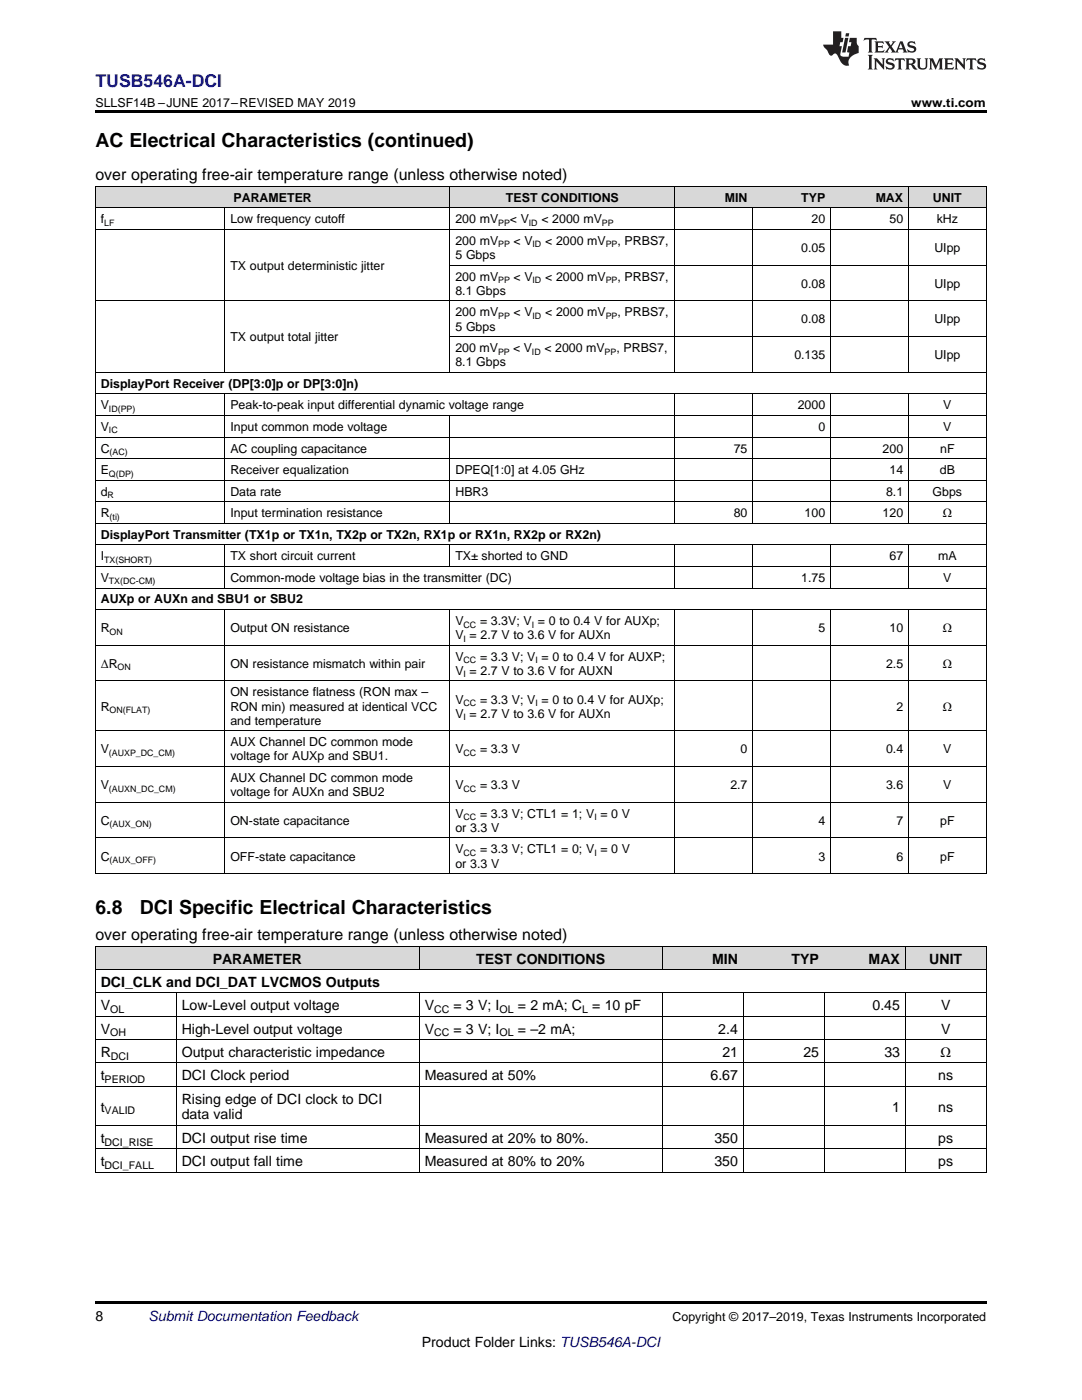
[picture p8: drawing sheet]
<svg xmlns="http://www.w3.org/2000/svg" width="216mm" height="279mm" viewBox="0 0 216 279" stroke-linecap="round" stroke-linejoin="round" font-family="sans-serif">
<defs><g id="words">
<g font-size="3.9">
<text x="19" y="29.3">AC Electrical Characteristics (continued)</text>
<text x="19" y="182.5">6.8</text>
<text x="27.9" y="182.5">DCI Specific Electrical Characteristics</text>
</g>
<text font-size="3.5" fill="#00f" x="19" y="17.3">TUSB546A-DCI</text>
<g font-size="3.2">
<text x="19" y="36">over operating free-air temperature range (unless otherwise noted)</text>
<text x="19" y="187.6">over operating free-air temperature range (unless otherwise noted)</text>
</g>
<g font-size="2.8">
<text x="20.1" y="197">DCI_CLK and DCI_DAT LVCMOS Outputs</text>
<text x="42.4" y="192.3">PARAMETER</text>
<text x="95" y="192.3">TEST CONDITIONS</text>
<text x="142.1" y="192.3">MIN</text>
<text x="157.9" y="192.3">TYP</text>
<text x="173.3" y="192.3">MAX</text>
<text x="185.4" y="192.3">UNIT</text>
<text x="20.1" y="201.6">V</text>
<text x="36.3" y="201.6">Low-Level output voltage</text>
<text x="84.7" y="201.6">V</text>
<text x="90.5" y="201.6">= 3 V; I</text>
<text x="103.4" y="201.6">= 2 mA; C</text>
<text x="118.2" y="201.6">= 10 pF</text>
<text x="174.1" y="201.6">0.45</text>
<text x="187.8" y="201.6">V</text>
<text x="20.1" y="206.3">V</text>
<text x="36.3" y="206.3">High-Level output voltage</text>
<text x="84.7" y="206.3">V</text>
<text x="90.5" y="206.3">= 3 V; I</text>
<text x="103.4" y="206.3">= –2 mA;</text>
<text x="143.3" y="206.3">2.4</text>
<text x="187.8" y="206.3">V</text>
<text x="20.1" y="210.9">R</text>
<text x="20.1" y="215.6">t</text>
<text x="36.3" y="210.9">Output characteristic impedance</text>
<text x="36.3" y="215.6">DCI Clock period</text>
<text x="84.7" y="215.6">Measured at 50%</text>
<text x="141.8" y="215.6">6.67</text>
<text x="144.1" y="210.9">21</text>
<text x="160.3" y="210.9">25</text>
<text x="176.5" y="210.9">33</text>
<text x="187.2" y="215.6">ns</text>
<text x="187.7" y="210.9">Ω</text>
<text x="20.1" y="221.8">t</text>
<text x="36.3" y="220.2">Rising edge of DCI clock to DCI</text>
<text x="178" y="221.8">1</text>
<text x="187.2" y="221.8">ns</text>
<text x="36.3" y="223.4">data valid</text>
<text x="20.1" y="228.1">t</text>
<text x="20.1" y="232.7">t</text>
<text x="36.3" y="228.1">DCI output rise time</text>
<text x="36.3" y="232.7">DCI output fall time</text>
<text x="84.7" y="228.1">Measured at 20% to 80%.</text>
<text x="84.7" y="232.7">Measured at 80% to 20%</text>
<text x="142.6" y="228.1">350</text>
<text x="142.6" y="232.7">350</text>
<text x="187.2" y="228.1">ps</text>
<text x="187.2" y="232.7">ps</text>
<text x="19" y="263.6">8</text>
<text x="84.2" y="268.9">Product Folder Links: TUSB546A-DCI</text>
</g>
<text font-size="2.8" fill="#0000c8" x="29.6" y="263.6">Submit Documentation Feedback</text>
<g font-size="2.5">
<text x="19" y="21.4">SLLSF14B –JUNE 2017–REVISED MAY 2019</text>
<text x="181.8" y="21.4">www.ti.com</text>
<text x="46.6" y="40.3">PARAMETER</text>
<text x="101" y="40.3">TEST CONDITIONS</text>
<text x="144.6" y="40.3">MIN</text>
<text x="159.9" y="40.3">TYP</text>
<text x="174.7" y="40.3">MAX</text>
<text x="186.2" y="40.3">UNIT</text>
<text x="20.1" y="44.6">f</text>
<text x="46" y="44.6">Low frequency cutoff</text>
<text x="90.9" y="44.6">200 mV</text>
<text x="101.8" y="44.6">&lt; V</text>
<text x="108" y="44.6">&lt; 2000 mV</text>
<text x="161.9" y="44.6">20</text>
<text x="177.5" y="44.6">50</text>
<text x="186.9" y="44.6">kHz</text>
<text x="46" y="53.9">TX output deterministic jitter</text>
<text x="90.9" y="48.9">200 mV</text>
<text x="90.9" y="51.7">5 Gbps</text>
<text x="102.5" y="48.9">&lt; V</text>
<text x="108.8" y="48.9">&lt; 2000 mV</text>
<text x="123.2" y="48.9">, PRBS7,</text>
<text x="159.9" y="50.3">0.05</text>
<text x="186.4" y="50.3">UIpp</text>
<text x="90.9" y="56">200 mV</text>
<text x="90.9" y="58.8">8.1 Gbps</text>
<text x="102.5" y="56">&lt; V</text>
<text x="108.8" y="56">&lt; 2000 mV</text>
<text x="123.2" y="56">, PRBS7,</text>
<text x="159.9" y="57.4">0.08</text>
<text x="186.4" y="57.4">UIpp</text>
<text x="90.9" y="63.1">200 mV</text>
<text x="90.9" y="66">5 Gbps</text>
<text x="102.5" y="63.1">&lt; V</text>
<text x="108.8" y="63.1">&lt; 2000 mV</text>
<text x="123.2" y="63.1">, PRBS7,</text>
<text x="159.9" y="64.6">0.08</text>
<text x="186.4" y="64.6">UIpp</text>
<text x="46" y="68.1">TX output total jitter</text>
<text x="90.9" y="70.3">200 mV</text>
<text x="102.4" y="70.3">&lt; V</text>
<text x="108.6" y="70.3">&lt; 2000 mV</text>
<text x="123" y="70.3">, PRBS7,</text>
<text x="158.5" y="71.7">0.135</text>
<text x="186.4" y="71.7">UIpp</text>
<text x="20.1" y="77.4">DisplayPort Receiver (DP[3:0]p or DP[3:0]n)</text>
<text x="90.9" y="73.1">8.1 Gbps</text>
<text x="20.1" y="81.7">V</text>
<text x="46" y="81.7">Peak-to-peak input differential dynamic voltage range</text>
<text x="159.2" y="81.7">2000</text>
<text x="188.2" y="81.7">V</text>
<text x="20.1" y="86">V</text>
<text x="46" y="86">Input common mode voltage</text>
<text x="163.3" y="86">0</text>
<text x="188.2" y="86">V</text>
<text x="20.1" y="90.3">C</text>
<text x="20.1" y="94.6">E</text>
<text x="46" y="90.3">AC coupling capacitance</text>
<text x="46" y="94.6">Receiver equalization</text>
<text x="90.9" y="94.6">DPEQ[1:0] at 4.05 GHz</text>
<text x="146.4" y="90.3">75</text>
<text x="176.1" y="90.3">200</text>
<text x="177.5" y="94.6">14</text>
<text x="187.5" y="94.6">dB</text>
<text x="187.6" y="90.3">nF</text>
<text x="20.1" y="98.9">d</text>
<text x="46" y="98.9">Data rate</text>
<text x="90.9" y="98.9">HBR3</text>
<text x="176.8" y="98.9">8.1</text>
<text x="186.1" y="98.9">Gbps</text>
<text x="20.1" y="103.2">R</text>
<text x="20.1" y="107.5">DisplayPort Transmitter (TX1p or TX1n, TX2p or TX2n, RX1p or RX1n, RX2p or RX2n)</text>
<text x="46" y="103.2">Input termination resistance</text>
<text x="146.4" y="103.2">80</text>
<text x="160.5" y="103.2">100</text>
<text x="176.1" y="103.2">120</text>
<text x="188.1" y="103.2">Ω</text>
<text x="20.1" y="111.8">I</text>
<text x="46" y="111.8">TX short circuit current</text>
<text x="90.9" y="111.8">TX± shorted to GND</text>
<text x="177.5" y="111.8">67</text>
<text x="187.2" y="111.8">mA</text>
<text x="20.1" y="116.1">V</text>
<text x="46" y="116.1">Common-mode voltage bias in the transmitter (DC)</text>
<text x="159.9" y="116.1">1.75</text>
<text x="188.2" y="116.1">V</text>
<text x="20.1" y="120.4">AUXp or AUXn and SBU1 or SBU2</text>
<text x="90.9" y="124.7">V</text>
<text x="95.8" y="124.7">= 3.3V; V = 0 to 0.4 V for AUXp;</text>
<text x="20.1" y="126.2">R</text>
<text x="46" y="126.2">Output ON resistance</text>
<text x="90.9" y="127.6">V = 2.7 V to 3.6 V for AUXn</text>
<text x="90.9" y="131.9">V</text>
<text x="95.8" y="131.9">= 3.3 V; V = 0 to 0.4 V for AUXP;</text>
<text x="163.3" y="126.2">5</text>
<text x="177.5" y="126.2">10</text>
<text x="188.1" y="126.2">Ω</text>
<text x="20.1" y="133.3">ΔR</text>
<text x="46" y="133.3">ON resistance mismatch within pair</text>
<text x="90.9" y="134.7">V = 2.7 V to 3.6 V for AUXN</text>
<text x="176.8" y="133.3">2.5</text>
<text x="188.1" y="133.3">Ω</text>
<text x="20.1" y="141.8">R</text>
<text x="46" y="139">ON resistance flatness (RON max –</text>
<text x="46" y="141.8">RON min) measured at identical VCC</text>
<text x="90.9" y="140.4">V</text>
<text x="90.9" y="143.2">V = 2.7 V to 3.6 V for AUXn</text>
<text x="95.8" y="140.4">= 3.3 V; V = 0 to 0.4 V for AUXp;</text>
<text x="178.9" y="141.8">2</text>
<text x="188.1" y="141.8">Ω</text>
<text x="46" y="144.6">and temperature</text>
<text x="46" y="148.9">AUX Channel DC common mode</text>
<text x="20.1" y="150.4">V</text>
<text x="46" y="151.8">voltage for AUXp and SBU1.</text>
<text x="90.9" y="150.4">V</text>
<text x="95.8" y="150.4">= 3.3 V</text>
<text x="147.8" y="150.4">0</text>
<text x="176.8" y="150.4">0.4</text>
<text x="188.2" y="150.4">V</text>
<text x="20.1" y="157.5">V</text>
<text x="46" y="156.1">AUX Channel DC common mode</text>
<text x="46" y="158.9">voltage for AUXn and SBU2</text>
<text x="90.9" y="157.5">V</text>
<text x="95.8" y="157.5">= 3.3 V</text>
<text x="145.7" y="157.5">2.7</text>
<text x="176.8" y="157.5">3.6</text>
<text x="188.2" y="157.5">V</text>
<text x="20.1" y="164.6">C</text>
<text x="46" y="164.6">ON-state capacitance</text>
<text x="90.9" y="163.2">V</text>
<text x="90.9" y="166">or 3.3 V</text>
<text x="95.8" y="163.2">= 3.3 V; CTL1 = 1; V = 0 V</text>
<text x="163.3" y="164.6">4</text>
<text x="178.9" y="164.6">7</text>
<text x="187.6" y="164.6">pF</text>
<text x="20.1" y="171.7">C</text>
<text x="46" y="171.7">OFF-state capacitance</text>
<text x="90.9" y="170.3">V</text>
<text x="90.9" y="173.1">or 3.3 V</text>
<text x="95.8" y="170.3">= 3.3 V; CTL1 = 0; V = 0 V</text>
<text x="163.3" y="171.7">3</text>
<text x="178.9" y="171.7">6</text>
<text x="187.6" y="171.7">pF</text>
<text x="134.2" y="263.6">Copyright © 2017–2019, Texas Instruments Incorporated</text>
</g>
<g font-size="2.1">
<text x="22" y="202.2">OL</text>
<text x="86.6" y="202.2">CC</text>
<text x="99.7" y="202.2">OL</text>
<text x="116.2" y="202.2">L</text>
<text x="22" y="206.8">OH</text>
<text x="86.6" y="206.8">CC</text>
<text x="99.7" y="206.8">OL</text>
<text x="22.1" y="211.5">DCI</text>
<text x="20.9" y="216.1">PERIOD</text>
<text x="20.9" y="222.4">VALID</text>
<text x="20.9" y="228.6">DCI_RISE</text>
<text x="20.9" y="233.3">DCI_FALL</text>
</g>
<g font-size="1.8">
<text x="20.8" y="45.1">LF</text>
<text x="99.4" y="45.1">PP</text>
<text x="105.5" y="45.1">ID</text>
<text x="120.1" y="45.1">PP</text>
<text x="99.4" y="49.4">PP</text>
<text x="106.3" y="49.4">ID</text>
<text x="120.9" y="49.4">PP</text>
<text x="99.4" y="56.5">PP</text>
<text x="106.3" y="56.5">ID</text>
<text x="120.9" y="56.5">PP</text>
<text x="99.4" y="63.6">PP</text>
<text x="106.3" y="63.6">ID</text>
<text x="120.9" y="63.6">PP</text>
<text x="99.4" y="70.8">PP</text>
<text x="106.2" y="70.8">ID</text>
<text x="120.6" y="70.8">PP</text>
<text x="21.7" y="82.2">ID(PP)</text>
<text x="21.7" y="86.5">IC</text>
<text x="21.7" y="95.1">Q(DP)</text>
<text x="21.9" y="90.8">(AC)</text>
<text x="21.4" y="99.4">R</text>
<text x="21.9" y="103.7">(ti)</text>
<text x="20.8" y="112.3">TX(SHORT)</text>
<text x="21.7" y="116.6">TX(DC-CM)</text>
<text x="92.5" y="125.2">CC</text>
<text x="106.1" y="125.2">I</text>
<text x="21.9" y="126.6">ON</text>
<text x="92.5" y="128.1">I</text>
<text x="23.5" y="133.8">ON</text>
<text x="92.5" y="132.4">CC</text>
<text x="92.5" y="135.2">I</text>
<text x="106.9" y="132.4">I</text>
<text x="21.9" y="142.3">ON(FLAT)</text>
<text x="92.5" y="140.9">CC</text>
<text x="92.5" y="143.7">I</text>
<text x="106.9" y="140.9">I</text>
<text x="21.7" y="150.8">(AUXP_DC_CM)</text>
<text x="92.5" y="150.8">CC</text>
<text x="21.7" y="158">(AUXN_DC_CM)</text>
<text x="92.5" y="158">CC</text>
<text x="21.9" y="165.1">(AUX_ON)</text>
<text x="92.5" y="163.7">CC</text>
<text x="118.6" y="163.7">I</text>
<text x="21.9" y="172.2">(AUX_OFF)</text>
<text x="92.5" y="170.8">CC</text>
<text x="118.6" y="170.8">I</text>
</g>
</g></defs>
<g fill="#d8d8d8">
<path d="M19 188.9h16.2v4.7h-16.2z"/>
<path d="M35.2 188.9h48.5v4.7h-48.5z"/>
<path d="M83.7 188.9h48.5v4.7h-48.5z"/>
<path d="M132.2 188.9h16.1v4.7h-16.1z"/>
<path d="M148.3 188.9h16.2v4.7h-16.2z"/>
<path d="M164.5 188.9h16.2v4.7h-16.2z"/>
<path d="M180.7 188.9h16.1v4.7h-16.1z"/>
<path d="M19 37.3h25.9v4.3h-25.9z"/>
<path d="M44.9 37.3h44.9v4.3h-44.9z"/>
<path d="M89.8 37.3h44.9v4.3h-44.9z"/>
<path d="M134.7 37.3h15.5v4.3h-15.5z"/>
<path d="M150.2 37.3h15.6v4.3h-15.6z"/>
<path d="M165.8 37.3h15.5v4.3h-15.5z"/>
<path d="M181.3 37.3h15.5v4.3h-15.5z"/>
</g>
<path d="M19 22h177.8v.5h-177.8zM19 234h.2zM83.6 234h.1zM132.1 234h.1zM148.2 234h.1zM164.4 234h.1zM180.6 234h.1zM196.7 234h.1zM19 259.7h177.8v.5h-177.8z" fill="#000"/>
<g fill="none" stroke="#000" stroke-width=".2">
<path d="M19 37.2h177.8M19.1 37.2v137.2M89.8 37.2v37.2M134.6 37.2v37.2M181.2 37.2v37.2M196.8 37.2v137.2M19 45.8h177.8M19 41.5h177.8M44.9 41.5v32.9M89.8 52.9h107M150.2 41.5v32.9M165.7 41.5v32.9"/>
<path d="M19 78.6h177.8M19 74.3h177.8M19 60.1h177.8M44.9 78.6v25.9M89.8 67.2h107M134.6 78.6v25.9M150.2 78.6v25.9M165.7 78.6v25.9M181.2 78.6v25.9M19 95.8h177.8M19 91.5h177.8M19 87.2h177.8"/>
<path d="M19 82.9h177.8M89.8 82.9v21.6M19 117.4h177.8M19 113h177.8M19 108.7h177.8M19 104.4h177.8M19 100.1h177.8M44.9 108.8v8.6M89.8 108.8v4.3M134.6 108.8v8.6M150.2 108.8v8.6M165.7 108.8v8.6"/>
<path d="M181.2 108.8v8.6M19 135.9h177.8M19 128.8h177.8M19 121.7h177.8M44.9 121.7v52.7M89.8 121.7v52.7M134.6 121.7v52.7M150.2 121.7v52.7M165.7 121.7v52.7M181.2 121.7v52.7M19 153h177.8M19 145.9h177.8"/>
<path d="M19 174.4h177.8M19 167.2h177.8M19 160.1h177.8M19 198.2h177.8M19 193.5h177.8M19 188.9h177.8M19.1 188.9v45.1M35.2 198.2v35.8M83.6 188.9v4.7M83.6 198.2v35.8M132.1 188.9v4.7M132.1 198.2v35.8"/>
<path d="M148.3 198.2v35.8M164.4 198.2v35.8M180.6 188.9v4.7M180.6 198.2v35.8M196.8 188.9v45.1M19 216.8h177.8M19 212.1h177.8M19 207.5h177.8M19 202.8h177.8M19 233.9h177.8M19 229.3h177.8M19 224.6h177.8"/>
</g>
<g fill="#231f20">
<path d="M172.5 7.6l-.1 .5 .4-.2h.6v.1v2.1l-.2 .4h.9l-.2-.4v-2.1l.1-.1h.5l.5 .2-.2-.5zM174.5 8.3l.2 .3v1.5l-.2 .4h1.8l.2-.6a1.04 1.04 0 0 1-1.3 .2v-.7h.6l.3 .2v-.6l-.3 .2h-.6v-.6l.8-.1 .4 .3-.2-.5zM176.5 8.3l.9 1.1-.9 1.1h.8l-.2-.2 .4-.7 .5 .7-.2 .2h1.5l-.2-.2 .2-.4h.9l.1 .4-.2 .2h1l-.3-.3-.7-1.9h-.5l-.9 2-.8-1 .9-1h-.8l.1 .3-.4 .5-.3-.6 .1-.2zM179.7 8.6l.4 1h-.7zM181.3 8.4a.63 .63 0 0 0-.2 .7 .63 .63 0 0 0 .6 .4l.6 .2 .1 .2a.75 .75 0 0 1-.7 .4 .75 .75 0 0 1-.6-.5l.1 .7 .1-.1a1.11 1.11 0 0 0 1.5-.6 1.13 1.13 0 0 0-1.2-.8l-.1-.4a1.04 1.04 0 0 1 1.2 .2l-.2-.5-.2 .1-.4-.2zM173.2 10.9l.2 .4v2.2l-.2 .4h1l-.3-.4v-2.2l.3-.4zM174.3 11.6l.3 .4v1.5l-.3 .4h.8l-.2-.4v-1.3l1.5 1.7v-1.9l.2-.4h-.7l.2 .4v.9l-1.1-1.3zM177 11.8a.62 .62 0 0 0-.2 .7 .62 .62 0 0 0 .6 .4l.6 .1 .1 .3a.76 .76 0 0 1-.7 .3 .76 .76 0 0 1-.7-.4l.2 .7 .1-.1a1.11 1.11 0 0 0 1.5-.6 1.13 1.13 0 0 0-1.2-.8l-.1-.4a1.04 1.04 0 0 1 1.2 .2l-.2-.6-.2 .1-.5-.1zM178.7 11.6l-.2 .6a.61 .61 0 0 1 .8-.3v1.6l-.2 .4h.9l-.2-.4v-1.6a.63 .63 0 0 1 .7 .3l-.1-.6zM180.6 11.6l.3 .4v1.5l-.3 .4h1l-.2-.2-.1-.8 .6 .2a.76 .76 0 0 0 1.2 .7l-1-1a.58 .58 0 0 0 .6-.5 .58 .58 0 0 0-.5-.6zM181.4 11.9h.1a.45 .45 0 0 1 .5 .1 .45 .45 0 0 1 .1 .5l-.8 .2zM182.9 11.6l.2 .2a2.17 2.17 0 0 0 .3 1.9 .99 .99 0 0 0 1.6-.6v-1.1l.2-.4h-.7l.2 .2a1.92 1.92 0 0 1-.2 1.8 .6 .6 0 0 1-.9-.5v-1.1l.2-.4zM185.4 11.6l.2 .4v1.5l-.2 .4h.7l-.2-.4v-1.4l.8 1.8 .8-1.8v1.4l-.2 .4h.9l-.2-.4v-1.5l.2-.4h-.8l-.6 1.5-.6-1.5zM188.4 11.6l.2 .4v1.5l-.2 .4h1.8l.1-.6a1.04 1.04 0 0 1-1.2 .1v-.6h.5l.4 .2v-.6l-.4 .2h-.5v-.7h.8l.3 .3-.1-.6zM190.5 11.6l.2 .4v1.5l-.2 .4h.7l-.2-.4v-1.3l1.5 1.7v-1.9l.2-.4h-.7l.2 .4v.9l-1.1-1.3zM192.9 11.6l-.1 .6a.61 .61 0 0 1 .7-.3l.1 1.6-.3 .4h1l-.3-.4 .1-1.6a.63 .63 0 0 1 .7 .3l-.1-.6zM195.2 11.8a.62 .62 0 0 0-.2 .7 .62 .62 0 0 0 .6 .4l.6 .1 .1 .3a.76 .76 0 0 1-.7 .3 .76 .76 0 0 1-.6-.4l.1 .7 .1-.1a1.11 1.11 0 0 0 1.6-.6 1.13 1.13 0 0 0-1.3-.8l-.1-.4a1.04 1.04 0 0 1 1.2 .2l-.1-.6-.2 .1-.5-.1z"/>
<path d="M166.2 6.3v2.6h-1.9v.4l.8 .9a.91 .91 0 0 0 1 .8 .56 .56 0 0 1 .5-.3 .56 .56 0 0 1 .5 .3l.4 .8a1.53 1.53 0 0 0 1.9 1.2 1.54 1.54 0 0 1 1-2.1l.9-.3v-1.4a1.52 1.52 0 0 1-.4-1.6h-1.3l-.2 .8h.5l-.2 .8h-.5l-.1 1v.2l.4 .1-.2 .8a1.93 1.93 0 0 1-1.6-.3l.3-1.8h-.5l.2-.8h.4l.2-.8h-.4v-1.3zM168.6 7.6l-.6 2.9h.7l.6-2.9zM168.8 6.6l-.1 .7h.6l.2-.7z"/>
</g>
<use href="#words"/>
</svg>
